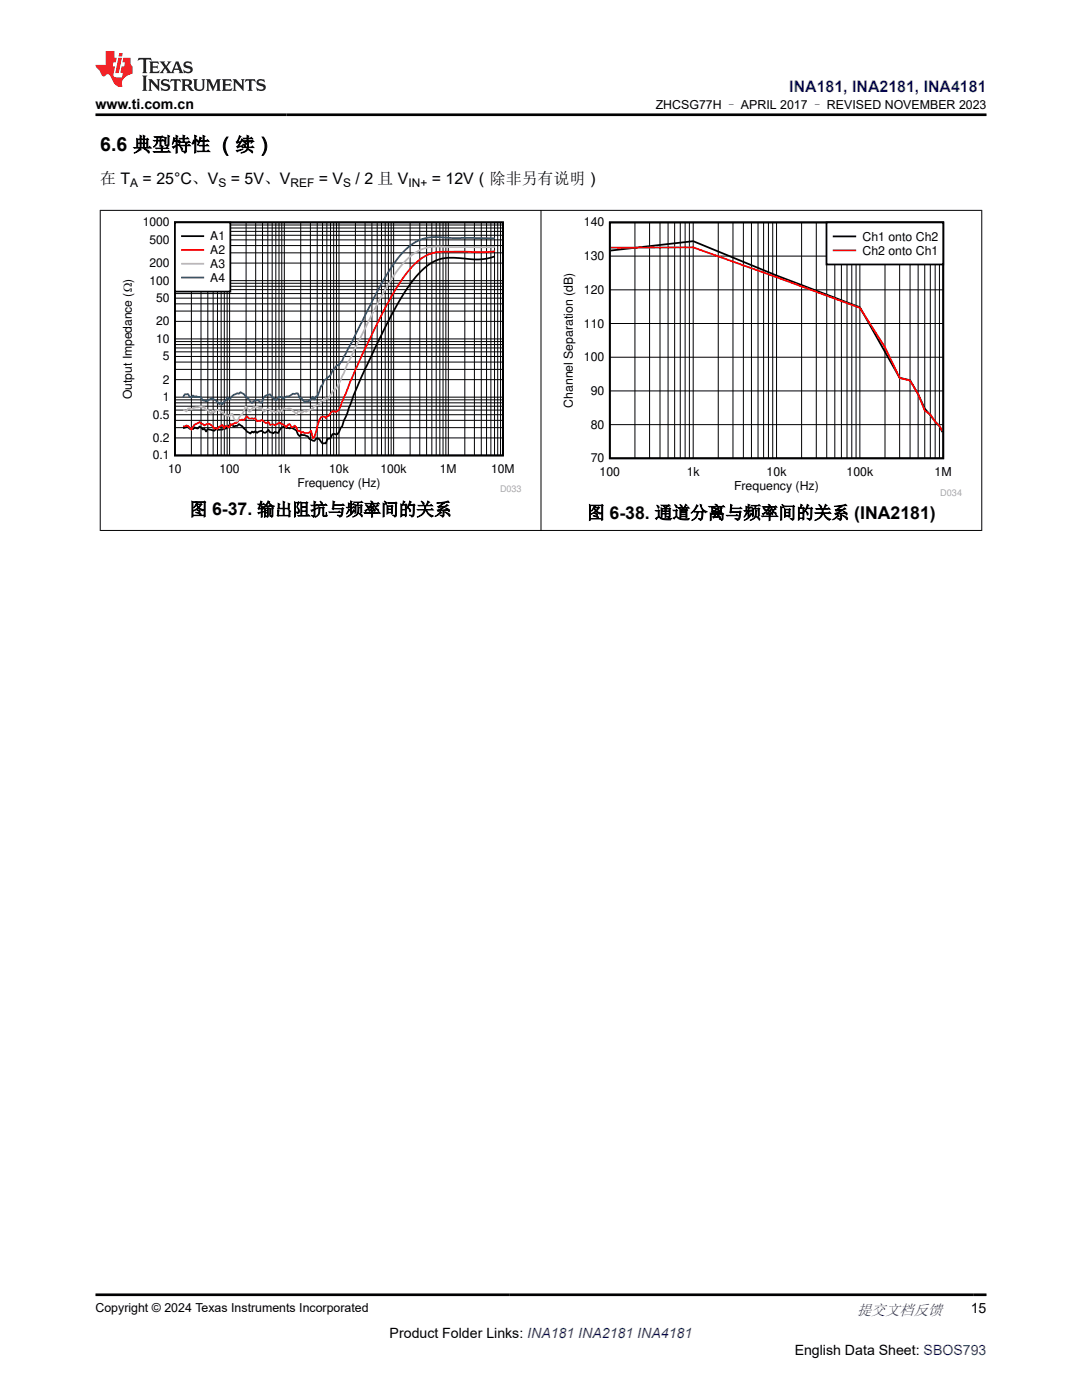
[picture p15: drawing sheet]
<svg xmlns="http://www.w3.org/2000/svg" width="216mm" height="279mm" viewBox="0 0 216 279" stroke-linecap="round" stroke-linejoin="round" font-family="sans-serif">
<defs><g id="words">
<text font-size="3.9" x="20" y="30.2">6.6 典型特性 （续）</text>
<g font-size="3.5">
<text x="37.8" y="102.9">图 6-37. 输出阻抗与频率间的关系</text>
<text x="117.1" y="103.5">图 6-38. 通道分离与频率间的关系 (INA2181)</text>
</g>
<text font-size="3.2" fill="#00f" x="157.5" y="18.3">INA181, INA2181, INA4181</text>
<g font-size="3.2">
<text x="20" y="36.7">在 T</text>
<text x="28.5" y="36.7">= 25°C、V</text>
<text x="46.1" y="36.7">= 5V、V</text>
<text x="63.6" y="36.7">= V</text>
<text x="70.9" y="36.7">/ 2 且 V</text>
<text x="86.2" y="36.7">= 12V（除非另有说明）</text>
</g>
<text font-size="3" fill="#00f" x="171" y="262.4">提交文档反馈</text>
<g font-size="2.8">
<text x="19" y="21.7">www.ti.com.cn</text>
<text x="193.7" y="262.1">15</text>
<text x="77.8" y="266.9">Product Folder Links: INA181 INA2181 INA4181</text>
<text x="158.6" y="270.3">English Data Sheet: SBOS793</text>
</g>
<g font-size="2.5">
<text x="130.8" y="21.8">ZHCSG77H – APRIL 2017 – REVISED NOVEMBER 2023</text>
<text x="116.5" y="45.2">140</text>
<text x="116.5" y="51.9">130</text>
<text x="172.1" y="48">Ch1 onto Ch2</text>
<text x="172.1" y="50.8">Ch2 onto Ch1</text>
<text x="116.5" y="58.6">120</text>
<text x="116.5" y="65.4">110</text>
<text x="116.5" y="72.1">100</text>
<text x="114.3" y="81.3" transform="rotate(-90 114.3 81.3)">Channel Separation (dB)</text>
<text x="117.9" y="78.8">90</text>
<text x="117.9" y="85.5">80</text>
<text x="117.9" y="92.3">70</text>
<text x="119.6" y="95.1">100</text>
<text x="137" y="95.1">1k</text>
<text x="153" y="95.1">10k</text>
<text x="168.9" y="95.1">100k</text>
<text x="186.5" y="95.1">1M</text>
<text x="146.5" y="97.8">Frequency (Hz)</text>
<text x="19" y="261.8">Copyright © 2024 Texas Instruments Incorporated</text>
</g>
<g font-size="2.4">
<text x="26" y="37.3">A</text>
<text x="43.6" y="37.3">S</text>
<text x="58" y="37.3">REF</text>
<text x="68.5" y="37.3">S</text>
<text x="81.5" y="37.3">IN+</text>
<text x="28.5" y="45.2">1000</text>
<text x="42" y="48">A1</text>
<text x="29.8" y="53.3">200</text>
<text x="29.8" y="48.7">500</text>
<text x="42" y="50.7">A2</text>
<text x="42" y="53.5">A3</text>
<text x="29.8" y="56.8">100</text>
<text x="42" y="56.2">A4</text>
<text x="31.2" y="64.9">20</text>
<text x="31.2" y="60.3">50</text>
<text x="31.2" y="68.4">10</text>
<text x="32.5" y="71.9">5</text>
<text x="32.5" y="76.6">2</text>
<text x="26.3" y="79.6" transform="rotate(-90 26.3 79.6)">Output Impedance (:)</text>
<text x="30.5" y="83.6">0.5</text>
<text x="32.5" y="80.1">1</text>
<text x="30.5" y="88.2">0.2</text>
<text x="30.5" y="91.7">0.1</text>
<text x="33.6" y="94.4">10</text>
<text x="43.8" y="94.4">100</text>
<text x="55.5" y="94.4">1k</text>
<text x="65.7" y="94.4">10k</text>
<text x="75.9" y="94.4">100k</text>
<text x="87.8" y="94.4">1M</text>
<text x="98" y="94.4">10M</text>
<text x="59.3" y="97.2">Frequency (Hz)</text>
</g>
<g font-size="1.8" fill="#a8a8a8">
<text x="99.8" y="98.2">D033</text>
<text x="187.6" y="98.9">D034</text>
</g>
</g></defs>
<path d="M34.9 44.4h65.5v46.5h-65.5zM98.7 51.2a14.6 14.6 0 0 1-7.2 .3 8.4 8.4 0 0 0-8.1 3.3 63 63 0 0 0-8.2 14 123.3 123.3 0 0 0-6.3 14.5l-.6 1.7-.3 .4-.4 .8-.3 .5h-1l-.3 .7-.3 .2-.4-.1-.3 1h-.6l-.7-.9-.3-.1-.3 .1-.4 .4a2.09 2.09 0 0 1-1.3-.9l-1.3-.4-.3 .3-.3-.3-.4-.8-.9-.5-.4 .1-1.3-.3-.6 .5-.4 .7-.6-.2-.4 .3-.6-.2-.3-.5-.7 .6-.3-.1-.3-.4-1 .5-.4-.4-.3 .3-.3-.2-.3 .4-.7-.3-1-1.1-.6-.5-.4 .4h-.3l-.3 .2-.3-.3h-.7l-.7 .7-.3-.2-.3 .3-1.3-.1-.3 .4-1.4-.4-.3 .5-.3-.5-.3 .1-.7-.6-.3 .4-.7-.2-.3 .4-.3-.3-.3 .2-.4-.4-1 .3" fill="none" stroke="#000" stroke-width=".35"/>
<g fill="none" stroke="#000" stroke-width=".2">
<path d="M34.9 59.5h65.5M34.9 58.6h65.5M34.9 57.8h65.5M34.9 57.1h65.5M34.9 56.5h65.5M34.9 56h65.5M34.9 52.5h65.5M34.9 50.5h65.5M34.9 49h65.5M34.9 47.9h65.5M34.9 47h65.5M34.9 46.2h65.5"/>
<path d="M34.9 45.5h65.5M34.9 44.9h65.5M38.2 44.4v46.5M40.1 44.4v46.5M41.5 44.4v46.5M42.5 44.4v46.5M43.4 44.4v46.5M44.1 44.4v46.5M44.8 44.4v46.5M45.3 44.4v46.5M45.8 44.4v46.5M49.1 44.4v46.5"/>
<path d="M51 44.4v46.5M52.4 44.4v46.5M53.4 44.4v46.5M54.3 44.4v46.5M55 44.4v46.5M55.7 44.4v46.5M56.2 44.4v46.5M56.7 44.4v46.5M60 44.4v46.5M61.9 44.4v46.5M63.3 44.4v46.5M64.4 44.4v46.5"/>
<path d="M65.2 44.4v46.5M66 44.4v46.5M66.6 44.4v46.5M67.1 44.4v46.5M67.6 44.4v46.5M70.9 44.4v46.5M72.8 44.4v46.5M74.2 44.4v46.5M75.3 44.4v46.5M76.1 44.4v46.5M76.9 44.4v46.5M77.5 44.4v46.5"/>
<path d="M78.1 44.4v46.5M78.5 44.4v46.5M81.8 44.4v46.5M83.8 44.4v46.5M85.1 44.4v46.5M86.2 44.4v46.5M87 44.4v46.5M87.8 44.4v46.5M88.4 44.4v46.5M89 44.4v46.5M89.5 44.4v46.5M92.7 44.4v46.5"/>
<path d="M94.7 44.4v46.5M96 44.4v46.5M97.1 44.4v46.5M97.9 44.4v46.5M98.7 44.4v46.5M99.3 44.4v46.5M99.9 44.4v46.5M34.9 79.8h65.5M34.9 79.3h65.5M34.9 75.8h65.5M34.9 73.7h65.5M34.9 72.3h65.5"/>
<path d="M34.9 71.1h65.5M34.9 70.2h65.5M34.9 69.4h65.5M34.9 68.8h65.5M34.9 68.2h65.5M34.9 67.6h65.5M34.9 64.1h65.5M34.9 62.1h65.5M34.9 60.6h65.5M34.9 87.4h65.5M34.9 85.3h65.5M34.9 83.9h65.5"/>
<path d="M34.9 82.8h65.5M34.9 81.8h65.5M34.9 81.1h65.5M34.9 80.4h65.5"/>
</g>
<path d="M98.7 50.1l-2.3 .2-5.2-.1a15.2 15.2 0 0 0-5.9 .7 15.4 15.4 0 0 0-5.9 6.1l-2.3 4-2.6 5.2a191.2 191.2 0 0 0-6.9 15.6l-.6 .4-.7-.1-.3 .3-.3 .6h-.4l-.3 .4-.3-.2-.7 .1-.3 .5-1 3.5-.3 .1-.3-1.4a1.12 1.12 0 0 1-1.7 .2l-.3 .2-.3-.5-.3 .1-.7-1.1-.3 .3h-.3l-.4-.6-.3 .1-.3 .6-1.3-1-1 .6-.4-.2-.6 .1-.3-.6a.89 .89 0 0 1-1.3-.4l-1 .3-.4-.6h-1.3l-.3-.4-.6 .7h-1l-.4 .5-.9 .5-.4-.1-.3 .6-.7-.3-.3 .5-.3-.7-.7 .4-.3 .4-.6-.1-.4-.4a.99 .99 0 0 0-1.6-.2l-1-.7-.3 .2a1.72 1.72 0 0 0-1.3 1.4l-.7-.8-.3-.1-.3 .2h-.4" fill="none" stroke="#f00" stroke-width=".35"/>
<path d="M98.7 49.2l-8.2 .1a16.6 16.6 0 0 0-6.2 .4 13.1 13.1 0 0 0-5.9 5.5 206.1 206.1 0 0 0-9.5 18.3l-.9 2.4a4.2 4.2 0 0 1-1.7 2.3l-1 1.4-.3-.1-.3 .5-.3-.2-.7 1a1.63 1.63 0 0 0-1.3 .7l-1.3 .7-.3-.3-.7 .6-.3-.5-.3 .1-.4 .6-.9-1-.4-.2-.6 .2-.7-.3-.3 .7-.3 .1-.4-.3-.3 .2-.3 .1-.4-.2-.3 .2-.3-.5h-.7l-.6 .5-.3-.8h-.7l-.3-.4-.4 .4-.3-.1-.3 .2-.3 .7-.4-.1-.3-.8-.3-.1-.7 1.5-.3 .2-.7 1.2-.6-.5-.3-1-.7 .5-.7-.2-.6-.5a1.33 1.33 0 0 0-1.3-.5l-.3 .4-.4-.4-.3 .6-.7-.7h-.3l-.3-.5h-.3l-.4-.2-.6 .2a1.58 1.58 0 0 0-1.3 .5l-.3-.3h-.4l-.3 .6-.7-.3" fill="none" stroke="#b8b8b8" stroke-width=".35"/>
<path d="M98.7 47.6l-8.5-.1a13.4 13.4 0 0 0-6.5 .4 14.2 14.2 0 0 0-5.9 5.9l-3.3 5.8-4.2 8.6-1.7 2.9-.3 .9-.7 .9h-.3l-1 1.1a3 3 0 0 1-1.6 1.8l-.3 1-.4 .3-.6 1.9-.3 .1-.4 .7-.3-.6a1.23 1.23 0 0 1-2 .7l-.3-.5h-.3l-.3-.9-1 .1a1.59 1.59 0 0 1-1.3 .5l-.7 .5-.3-.4-.7 .1-.3 .5h-.3l-1-1.1a1.78 1.78 0 0 0-1.6 1.7l-.4-.1-.3-.4a1.17 1.17 0 0 0-1.3 .6l-1.6-1.9-.7-.3-.3 .3-.4-.1-.6 .3-1 .9-.3-.3-1 1.3-.3-.4-.4 .3-.3-.4-1-.7h-.3l-1 .6-.6-.2-.4-.5-.3-.2-.6-.1-.4 .1-.3-.3-.3 .4-.3-.1-.4-.6-.6 .1-.4 .6" fill="none" stroke="#295c75" stroke-width=".35"/>
<path d="M34.9 44.4h11.1v13.8h-11.1z" fill-rule="evenodd" fill="#fff"/>
<path d="M34.9 44.4h11.1v13.8h-11.1zM36.3 47.1h4.3" fill="none" stroke="#000" stroke-width=".35"/>
<path d="M36.3 49.9h4.3" fill="none" stroke="#f00" stroke-width=".35"/>
<path d="M36.3 52.6h4.3" fill="none" stroke="#b8b8b8" stroke-width=".35"/>
<path d="M36.3 55.4h4.3" fill="none" stroke="#295c75" stroke-width=".35"/>
<path d="M111.9 43.4h80.1v55.6h-80.1z" fill-rule="evenodd" fill="#fff"/>
<path d="M121.7 44.4h66.5v47.1h-66.5zM121.8 50l16.5-1.9 16.7 6.9 16.6 6.3 7.9 14.1 2.1 .5 1.6 2.8 1.3 2.8 3 3.6 .5 1.1" fill="none" stroke="#000" stroke-width=".35"/>
<g fill="none" stroke="#000" stroke-width=".2">
<path d="M121.7 57.8h66.5M121.7 51.1h66.5M126.7 44.4v47.1M129.6 44.4v47.1M131.7 44.4v47.1M133.3 44.4v47.1M134.6 44.4v47.1M135.7 44.4v47.1M136.7 44.4v47.1M137.6 44.4v47.1M138.3 44.4v47.1M143.3 44.4v47.1"/>
<path d="M146.3 44.4v47.1M148.3 44.4v47.1M149.9 44.4v47.1M151.3 44.4v47.1M152.4 44.4v47.1M153.3 44.4v47.1M154.2 44.4v47.1M155 44.4v47.1M160 44.4v47.1M162.9 44.4v47.1M165 44.4v47.1M166.6 44.4v47.1"/>
<path d="M167.9 44.4v47.1M169 44.4v47.1M170 44.4v47.1M170.8 44.4v47.1M171.6 44.4v47.1M176.6 44.4v47.1M179.5 44.4v47.1M181.6 44.4v47.1M183.2 44.4v47.1M184.5 44.4v47.1M185.6 44.4v47.1M186.6 44.4v47.1"/>
<path d="M187.5 44.4v47.1M121.7 78h66.5M121.7 71.3h66.5M121.7 64.6h66.5M121.7 84.7h66.5"/>
</g>
<path d="M121.8 49.4h16.5l33.3 12 5 7.9 2.9 6.1 2.1 .5 1.6 2.8 1.3 3.2 1.1 .8 1 1.5 .9 .8 .5 1" fill="none" stroke="#f00" stroke-width=".35"/>
<path d="M164.9 44.4h23.3v8.4h-23.3z" fill-rule="evenodd" fill="#fff"/>
<path d="M164.9 44.4h23.3v8.4h-23.3zM166.3 47.2h4.4" fill="none" stroke="#000" stroke-width=".35"/>
<path d="M166.3 50h4.4" fill="none" stroke="#f00" stroke-width=".35"/>
<path d="M19.9 42h176.1M20 41.9v64M107.9 41.9v64M195.9 41.9v64M19.9 105.9h176.1" fill="none" stroke="#000" stroke-width=".2"/>
<path d="M27.7 11.6l-.2 .5 .5-.2h.6v.1v2.2l-.2 .4h1l-.2-.4v-2.2v-.1h.5l.5 .2-.1-.5zM29.8 12.3l.2 .4v1.5l-.2 .4h1.9l.1-.6a1.08 1.08 0 0 1-1.3 .2v-.7h.6l.4 .2v-.7l-.4 .2h-.6v-.5l.2-.2a1 1 0 0 1 1 .3l-.1-.5zM31.8 12.3l1 1.1-1 1.2h.9l-.2-.2 .4-.8 .5 .8-.2 .2h1.6l-.2-.2 .1-.5h1l.1 .5-.1 .2h.9l-.2-.3-.8-2h-.5l-1 2.2-.8-1.1 .9-1.1h-.8l.2 .2-.5 .6-.3-.6 .1-.2zM35.2 12.7l.4 1h-.8zM36.8 12.4a.65 .65 0 0 0-.2 .7 .65 .65 0 0 0 .6 .5l.7 .1 .1 .3a.79 .79 0 0 1-.7 .4 .79 .79 0 0 1-.7-.5l.1 .7 .2-.1a.93 .93 0 0 0 1.1 .1 .93 .93 0 0 0 .4-1 1.46 1.46 0 0 0-1.2-.6l-.1-.3a1.09 1.09 0 0 1 1.2 .2l-.2-.6-.1 .1-.6-.2zM28.4 15.1l.2 .4v2.2l-.2 .4h1l-.2-.4v-2.2l.2-.4zM29.6 15.8l.2 .4v1.5l-.2 .4h.8l-.3-.4v-1.3l1.7 1.8v-2l.2-.4h-.8l.2 .2 .1 1.1-1.2-1.3zM32.3 15.9a.65 .65 0 0 0-.2 .8 .65 .65 0 0 0 .7 .4l.6 .2 .1 .2a.79 .79 0 0 1-.7 .4 .79 .79 0 0 1-.7-.5l.1 .7 .2-.1a.93 .93 0 0 0 1.1 .1 .93 .93 0 0 0 .4-.9 1.46 1.46 0 0 0-1.2-.6l-.1-.4a1.09 1.09 0 0 1 1.2 .2l-.2-.6-.1 .1-.6-.1zM34.1 15.8l-.1 .6a.63 .63 0 0 1 .7-.3l.1 1.6-.3 .4h1l-.2-.4v-1.6a.66 .66 0 0 1 .8 .3l-.1-.6zM36.2 15.8l.2 .4v1.5l-.2 .4h.9l-.2-.2v-.7h.5l.1 .2a.79 .79 0 0 0 1.2 .6l-1-.9a.61 .61 0 0 0 .6-.6 .61 .61 0 0 0-.5-.7zM36.9 16.1h.2a.47 .47 0 0 1 .5 .1 .47 .47 0 0 1 .1 .5l-.2 .1-.6 .1zM38.5 15.8l.2 .2a2.27 2.27 0 0 0 .4 2 1.04 1.04 0 0 0 1.7-.7v-1.3l.2-.2h-.8l.2 .4v1.1a.6 .6 0 0 1-.6 .6 .6 .6 0 0 1-.6-.6v-1.1l.3-.4zM41.1 15.8l.2 .4v1.5l-.2 .4h.7l-.2-.4v-1.4l.9 1.9 .8-1.9v1.4l-.2 .4h1l-.3-.4v-1.5l.3-.4h-.8l-.7 1.5-.7-1.5zM44.3 15.8l.2 .4v1.5l-.2 .4h1.9l.1-.6a1.09 1.09 0 0 1-1.3 .2v-.7h.6l.4 .2v-.6l-.4 .2h-.6v-.6l.2-.1a1.01 1.01 0 0 1 1 .3l-.1-.6zM46.4 15.8l.3 .4v1.5l-.3 .4h.8l-.2-.4v-1.3l1.6 1.8v-2l.2-.4h-.7l.2 .2v1.1l-1.2-1.3zM49 15.8l-.1 .6a.63 .63 0 0 1 .8-.3v1.6l-.3 .4h1l-.2-.4v-1.6a.66 .66 0 0 1 .8 .3l-.1-.6zM51.4 15.9a.65 .65 0 0 0-.2 .8 .65 .65 0 0 0 .6 .4l.6 .2 .2 .2a.79 .79 0 0 1-.8 .4 .79 .79 0 0 1-.6-.5l.1 .7 .2-.1a.93 .93 0 0 0 1 .1 .93 .93 0 0 0 .5-.9 1.46 1.46 0 0 0-1.3-.6l-.1-.4a1.09 1.09 0 0 1 1.3 .2l-.2-.6-.2 .1-.5-.1z" fill="#231f20"/>
<path d="M21.1 10.2v2.8h-2.1l.1 .3 .9 1a.95 .95 0 0 0 .9 .9 .59 .59 0 0 1 .6-.4 .59 .59 0 0 1 .5 .4l.4 .7a1.59 1.59 0 0 0 2.1 1.4 1.61 1.61 0 0 1 1-2.3l1-.3-.1-1.5a1.59 1.59 0 0 1-.4-1.7h-1.4l-.2 .9h.5l-.1 .9h-.5l-.2 1v.2l.4 .1-.2 .9h-.6a.73 .73 0 0 1-1.1-.7l.3-1.5h-.5l.2-.9h.5l.2-.9h-.5v-1.3zM23.6 11.5l-.6 3.1h.7l.6-3.1zM23.8 10.6l-.1 .6h.7l.1-.6z" fill="#ed1c24"/>
<path d="M19 22.9h177.8M19 258.4h177.8" fill="none" stroke="#000" stroke-width=".53"/>
<use href="#words"/>
</svg>
